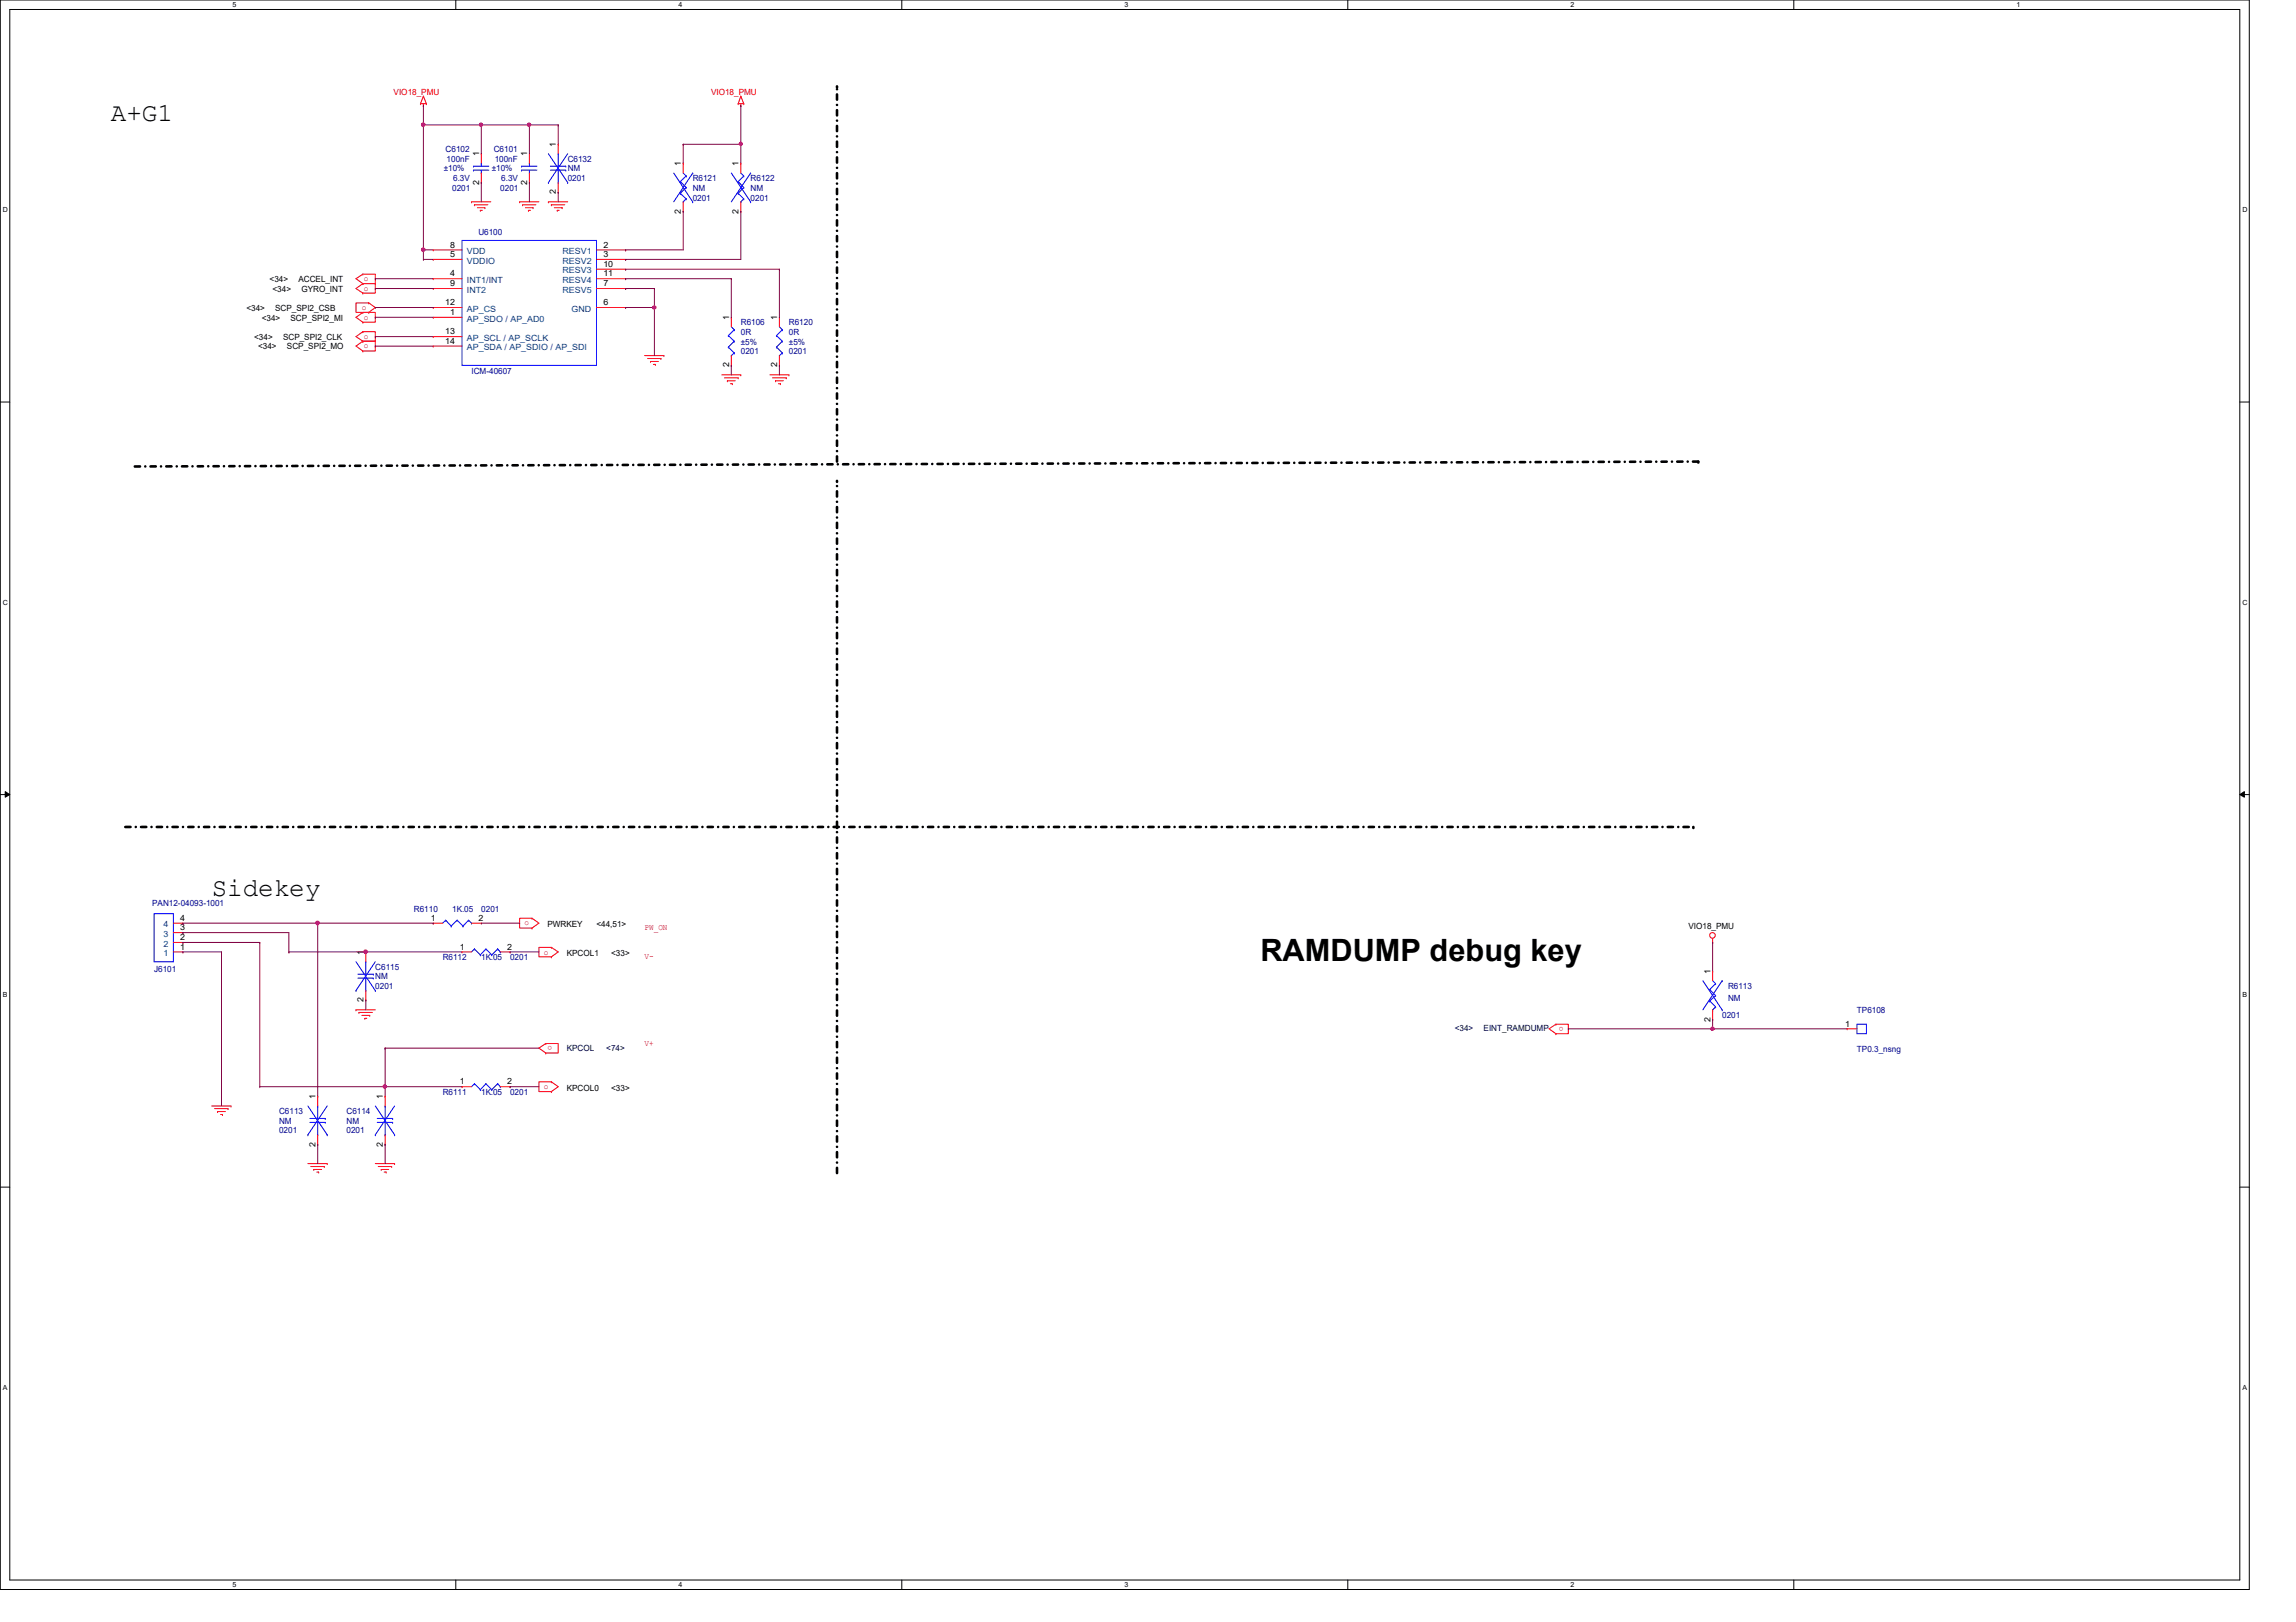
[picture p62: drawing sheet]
<svg xmlns="http://www.w3.org/2000/svg" width="297mm" height="210mm" viewBox="0 0 297 210" stroke-linecap="round" stroke-linejoin="round" font-family="sans-serif">
<defs><g id="words">
<text font-size="4" x="163.1" y="124.4">RAMDUMP debug key</text>
<g font-size="3.3">
<text x="14.3" y="15.7">A+G1</text>
<text x="27.4" y="115.9">Sidekey</text>
</g>
<g font-size="1.1" fill="#f00">
<text x="50.9" y="12.2">VIO18_PMU</text>
<text x="92" y="12.2">VIO18_PMU</text>
<text x="46.8" y="40.1">o</text>
<text x="47.1" y="36.4">o</text>
<text x="47.1" y="37.6">o</text>
<text x="47.1" y="41.4">o</text>
<text x="47.1" y="43.9">o</text>
<text x="47.1" y="45.1">o</text>
<text x="67.9" y="119.8">o</text>
<text x="70.4" y="123.5">o</text>
<text x="83.4" y="124.1">V-</text>
<text x="83.4" y="120.4">PW_ON</text>
<text x="71.5" y="135.3" transform="rotate(180 71.5 135.3)">o</text>
<text x="83.4" y="135.3">V+</text>
<text x="202.3" y="132.8" transform="rotate(180 202.3 132.8)">o</text>
<text x="70.4" y="140.9">o</text>
</g>
<g font-size="1.1" fill="#000080">
<text x="57.4" y="22.2">±10%</text>
<text x="57.7" y="19.7">C6102</text>
<text x="57.8" y="21">100nF</text>
<text x="58.6" y="23.5">6.3V</text>
<text x="63.6" y="22.2">±10%</text>
<text x="63.9" y="19.7">C6101</text>
<text x="64" y="21">100nF</text>
<text x="64.9" y="23.5">6.3V</text>
<text x="73.4" y="21">C6132</text>
<text x="73.4" y="22.2">NM</text>
<text x="73.4" y="23.5">0201</text>
<text x="89.6" y="23.5">R6121</text>
<text x="97.1" y="23.5">R6122</text>
<text x="58.5" y="24.7">0201</text>
<text x="64.7" y="24.7">0201</text>
<text x="89.6" y="24.7">NM</text>
<text x="89.6" y="26">0201</text>
<text x="97.1" y="24.7">NM</text>
<text x="97.1" y="26">0201</text>
<text x="61.9" y="30.4">U6100</text>
<text x="95.8" y="42.1">R6106</text>
<text x="95.8" y="43.3">0R</text>
<text x="95.8" y="44.6">±5%</text>
<text x="95.8" y="45.8">0201</text>
<text x="102.1" y="42.1">R6120</text>
<text x="102.1" y="43.3">0R</text>
<text x="102.1" y="44.6">±5%</text>
<text x="102.1" y="45.8">0201</text>
<text x="61" y="48.3">ICM-40607</text>
<text x="19.7" y="117.3">PAN12-04093-1001</text>
<text x="53.5" y="118">R6110</text>
<text x="58.5" y="118">1K.05</text>
<text x="62.3" y="118">0201</text>
<text x="19.9" y="125.7">J6101</text>
<text x="48.6" y="125.5">C6115</text>
<text x="57.3" y="124.2">R6112</text>
<text x="62.3" y="124.2">1K.05</text>
<text x="66" y="124.2">0201</text>
<text x="48.6" y="126.7">NM</text>
<text x="48.6" y="128">0201</text>
<text x="222.8" y="131.7">0201</text>
<text x="223.6" y="128">R6113</text>
<text x="223.6" y="129.5">NM</text>
<text x="240.2" y="131.1">TP6108</text>
<text x="240.2" y="136.2">TP0.3_nsng</text>
<text x="57.3" y="141.7">R6111</text>
<text x="62.3" y="141.7">1K.05</text>
<text x="66" y="141.7">0201</text>
<text x="36.1" y="144.2">C6113</text>
<text x="36.1" y="145.4">NM</text>
<text x="36.1" y="146.6">0201</text>
<text x="44.8" y="144.2">C6114</text>
<text x="44.8" y="145.4">NM</text>
<text x="44.8" y="146.6">0201</text>
</g>
<g font-size="1.1">
<text x="62" y="23.9" transform="rotate(-90 62 23.9)">2</text>
<text x="62" y="20.2" transform="rotate(-90 62 20.2)">1</text>
<text x="68.2" y="23.9" transform="rotate(-90 68.2 23.9)">2</text>
<text x="68.2" y="20.2" transform="rotate(-90 68.2 20.2)">1</text>
<text x="71.9" y="19" transform="rotate(-90 71.9 19)">1</text>
<text x="88.1" y="21.5" transform="rotate(-90 88.1 21.5)">1</text>
<text x="95.5" y="21.5" transform="rotate(-90 95.5 21.5)">1</text>
<text x="71.9" y="25.1" transform="rotate(-90 71.9 25.1)">2</text>
<text x="88.1" y="27.6" transform="rotate(-90 88.1 27.6)">2</text>
<text x="95.5" y="27.6" transform="rotate(-90 95.5 27.6)">2</text>
<text x="58.2" y="35.8">4</text>
<text x="58.2" y="33.3">5</text>
<text x="58.2" y="32">8</text>
<text x="78.1" y="32">2</text>
<text x="78.1" y="33.3">3</text>
<text x="78.1" y="34.5">10</text>
<text x="78.1" y="35.8">11</text>
<text x="31.9" y="40.3">&lt;34&gt;</text>
<text x="33.9" y="41.5">&lt;34&gt;</text>
<text x="34.9" y="36.5">&lt;34&gt;</text>
<text x="35.3" y="37.8">&lt;34&gt;</text>
<text x="35.6" y="40.3">SCP_SPI2_CSB</text>
<text x="37.6" y="41.5">SCP_SPI2_MI</text>
<text x="38.6" y="36.5">ACCEL_INT</text>
<text x="39" y="37.8">GYRO_INT</text>
<text x="57.6" y="39.5">12</text>
<text x="58.2" y="40.8">1</text>
<text x="58.2" y="37">9</text>
<text x="78.1" y="39.5">6</text>
<text x="78.1" y="37">7</text>
<text x="94.3" y="41.4" transform="rotate(-90 94.3 41.4)">1</text>
<text x="100.5" y="41.4" transform="rotate(-90 100.5 41.4)">1</text>
<text x="32.9" y="44">&lt;34&gt;</text>
<text x="33.4" y="45.2">&lt;34&gt;</text>
<text x="36.6" y="44">SCP_SPI2_CLK</text>
<text x="37.1" y="45.2">SCP_SPI2_MO</text>
<text x="57.6" y="43.3">13</text>
<text x="57.6" y="44.5">14</text>
<text x="94.3" y="47.5" transform="rotate(-90 94.3 47.5)">2</text>
<text x="100.5" y="47.5" transform="rotate(-90 100.5 47.5)">2</text>
<text x="23.3" y="119.2">4</text>
<text x="55.7" y="119.2">1</text>
<text x="61.9" y="119.2">2</text>
<text x="23.3" y="121.7">2</text>
<text x="23.3" y="120.4">3</text>
<text x="23.3" y="122.9">1</text>
<text x="47" y="123.6" transform="rotate(-90 47 123.6)">1</text>
<text x="59.5" y="122.9">1</text>
<text x="65.6" y="122.9">2</text>
<text x="70.8" y="120">PWRKEY</text>
<text x="73.3" y="123.7">KPCOL1</text>
<text x="77.2" y="120">&lt;44,51&gt;</text>
<text x="79.1" y="123.7">&lt;33&gt;</text>
<text x="218.4" y="120.3">VIO18_PMU</text>
<text x="47" y="129.7" transform="rotate(-90 47 129.7)">2</text>
<text x="221.3" y="126" transform="rotate(-90 221.3 126)">1</text>
<text x="221.3" y="132.2" transform="rotate(-90 221.3 132.2)">2</text>
<text x="238.7" y="132.8">1</text>
<text x="40.8" y="142.2" transform="rotate(-90 40.8 142.2)">1</text>
<text x="49.5" y="142.2" transform="rotate(-90 49.5 142.2)">1</text>
<text x="59.5" y="140.3">1</text>
<text x="65.6" y="140.3">2</text>
<text x="73.3" y="141.2">KPCOL0</text>
<text x="79.1" y="141.2">&lt;33&gt;</text>
<text x="40.8" y="148.4" transform="rotate(-90 40.8 148.4)">2</text>
<text x="49.5" y="148.4" transform="rotate(-90 49.5 148.4)">2</text>
</g>
<g font-size="1.1" fill="#004080">
<text x="60.4" y="34.1">VDDIO</text>
<text x="60.4" y="32.9">VDD</text>
<text x="72.8" y="32.9">RESV1</text>
<text x="72.8" y="34.1">RESV2</text>
<text x="72.8" y="35.4">RESV3</text>
<text x="60.4" y="41.6">AP_SDO / AP_AD0</text>
<text x="60.4" y="36.6">INT1/INT</text>
<text x="60.4" y="37.9">INT2</text>
<text x="60.4" y="40.3">AP_CS</text>
<text x="72.8" y="37.9">RESV5</text>
<text x="72.8" y="36.6">RESV4</text>
<text x="74" y="40.3">GND</text>
<text x="60.4" y="44.1">AP_SCL / AP_SCLK</text>
<text x="60.4" y="45.3">AP_SDA / AP_SDIO / AP_SDI</text>
<text x="21.2" y="122.5">2</text>
<text x="21.2" y="121.2">3</text>
<text x="21.2" y="120">4</text>
<text x="21.2" y="123.7">1</text>
</g>
<g font-size="1.1" fill="#000040">
<text x="73.3" y="136">KPCOL</text>
<text x="78.4" y="136">&lt;74&gt;</text>
<text x="188.2" y="133.5">&lt;34&gt;</text>
<text x="191.9" y="133.5">EINT_RAMDUMP</text>
</g>
<g font-size=".9">
<text x="30.1" y=".9">5</text>
<text x="87.8" y=".9">4</text>
<text x="145.5" y=".9">3</text>
<text x="203.2" y=".9">2</text>
<text x="260.9" y=".9">1</text>
<text x=".4" y="27.4">D</text>
<text x="290.1" y="27.4">D</text>
<text x=".4" y="78.2">C</text>
<text x="290.1" y="78.2">C</text>
<text x=".4" y="129">B</text>
<text x="290.1" y="129">B</text>
<text x=".4" y="179.8">A</text>
<text x="290.1" y="179.8">A</text>
<text x="30.1" y="205.4">5</text>
<text x="87.8" y="205.4">4</text>
<text x="145.5" y="205.4">3</text>
<text x="203.2" y="205.4">2</text>
</g>
</g></defs>
<path d="M0 0h291v205.7h-291zM1.3 1.2h288.5v203.3h-288.5z" fill="none" stroke="#000" stroke-width=".13"/>
<g fill="#fff">
<path d="M30.1 .1h.5v1h-.5z"/>
<path d="M30.1 204.6h.5v1h-.5z"/>
</g>
<path d="M59 0v1.2M59 204.5v1.2" fill="none" stroke="#000" stroke-width=".13"/>
<g fill="#fff">
<path d="M87.8 .1h.5v1h-.5z"/>
<path d="M87.8 204.6h.5v1h-.5z"/>
</g>
<path d="M116.7 0v1.2M116.7 204.5v1.2" fill="none" stroke="#000" stroke-width=".13"/>
<g fill="#fff">
<path d="M145.5 .1h.5v1h-.5z"/>
<path d="M145.5 204.6h.5v1h-.5z"/>
</g>
<path d="M174.4 0v1.2M174.4 204.5v1.2" fill="none" stroke="#000" stroke-width=".13"/>
<g fill="#fff">
<path d="M203.2 .1h.5v1h-.5z"/>
<path d="M203.2 204.6h.5v1h-.5z"/>
</g>
<path d="M232.1 0v1.2M232.1 204.5v1.2" fill="none" stroke="#000" stroke-width=".13"/>
<g fill="#fff">
<path d="M260.9 .1h.5v1h-.5z"/>
<path d="M.4 26.6h.6v1h-.6z"/>
<path d="M290.1 26.6h.6v1h-.6z"/>
<path d="M.4 77.4h.6v1h-.6z"/>
<path d="M290.1 77.4h.6v1h-.6z"/>
</g>
<path d="M0 52h1.3M289.8 52h1.2" fill="none" stroke="#000" stroke-width=".13"/>
<g fill="#fff">
<path d="M.4 128.2h.6v1h-.6z"/>
<path d="M290.1 128.2h.6v1h-.6z"/>
</g>
<path d="M0 102.8h1.3M.7 102.4l.6 .4-.6 .4zM289.8 102.8l.6-.4v.8zM289.8 102.8h1.2" fill="none" stroke="#000" stroke-width=".13"/>
<path d="M.7 102.4l.6 .4-.6 .4zM289.8 102.8l.6-.4v.8z" fill="#000"/>
<g fill="#fff">
<path d="M.4 179h.5v1h-.5z"/>
<path d="M290.1 179h.6v1h-.6z"/>
</g>
<path d="M0 153.6h1.3M289.8 153.6h1.2" fill="none" stroke="#000" stroke-width=".13"/>
<path d="M108.3 59.7v-48.5M17.4 60.4l202.3-.7M16.2 107h202.9M108.3 107v-44.8M108.3 151.8v-44.8" fill="none" stroke="#000" stroke-width=".34" stroke-dasharray=".7 .7 0 .7"/>
<g fill="#000" stroke-dasharray=".7 .7 0 .7">
<circle cx="108.3" cy="11.2" r=".17"/>
<circle cx="219.7" cy="59.7" r=".17"/>
<circle cx="108.3" cy="62.2" r=".17"/>
<circle cx="108.3" cy="107" r=".17"/>
<circle cx="219.1" cy="107" r=".17"/>
</g>
<g fill="none" stroke="#f00" stroke-width=".13">
<path d="M54.4 13.4h.1M54.4 13.4h.8M54.8 13.7h.1M54.8 12.4h.1M54.8 13.4v.3M54.8 12.4l.4 1M54.8 12.4l-.4 1M55.2 13.4h.1M62.3 19.9h.1M62.3 19.9v1.2M68.5 19.9h.1M68.5 19.9v1.2"/>
<path d="M72.2 18.7h.1M72.2 18.7v1.2M95.5 13.4h.1M95.5 13.4h.7M95.8 13.7h.1M95.8 12.4h.1M95.8 13.4v.3M95.8 12.4l.4 1M95.8 12.4l-.3 1M96.2 13.4h.1M46.9 35.5h.1M46.9 36.7h.1"/>
<path d="M46.9 35.5h1.7v1.2h-1.7M46.9 37.9h.1M46.9 36.7h1.7v1.2h-1.7M46.9 35.5l-.8 .6 .8 .6M46.9 36.7l-.8 .6 .8 .6M47.7 39.2h.1M47.7 39.2h-1.6v1.2h1.6M47.7 39.2l.9 .6-.9 .6M56 36.1h.1M56 33.6h.1M56 32.3h.1M56 37.3h.1"/>
<path d="M56 39.8h.1M56 32.3h3.8M56 33.6h3.8M56 36.1h3.8M56 39.8h3.8M56 37.3h3.8M61 26.1h.1M61 26.1h2.5M61.4 26.5h.1M61.4 26.5h1.7M61.8 26.9h.9M62.1 27.2h.1"/>
<path d="M62.1 27.2h.3M62.3 23.6h.1M62.3 22.4v1.2M62.7 26.9h.1M67.2 26.1h.1M67.2 26.1h2.5M67.6 26.5h.1M67.6 26.5h1.7M68 26.9h1M68.4 27.2h.1M68.4 27.2h.2M68.5 23.6h.1"/>
<path d="M68.5 22.4v1.2M69 26.9h.1M70.9 26.1h.1M70.9 26.1h2.5M71.3 26.5h.1M71.3 26.5h1.8M71.7 26.9h1M72.1 27.2h.1M72.1 27.2h.2M72.2 24.9h.1M72.2 23.6v1.3M72.7 26.9h.1"/>
<path d="M77.2 32.3h3.7M77.2 33.6h3.7M77.2 36.1h3.7M77.2 39.8h3.7M77.2 37.3h3.7M77.2 34.8h3.7M80.9 32.3h.1M80.9 33.6h.1M80.9 39.8h.1M80.9 37.3h.1M80.9 34.8h.1M80.9 36.1h.1"/>
<path d="M88.4 21.1h.1M88.4 27.3h.1M88.4 21.1v1.3M88.4 26.1v1.2M95.8 21.1h.1M95.8 27.3h.1M95.8 21.1v1.3M95.8 26.1v1.2M46.9 40.4h.1M46.9 41.7h.1M46.9 40.4h1.7v1.3h-1.7M46.9 42.9h.1"/>
<path d="M46.9 44.2h.1M46.9 42.9h1.7v1.3h-1.7M46.9 45.4h.1M46.9 44.2h1.7v1.2h-1.7M46.9 40.4l-.8 .7 .8 .6M46.9 42.9l-.8 .7 .8 .6M46.9 44.2l-.8 .6 .8 .6M47.7 40.4h.1M56 41.1h.1M56 43.6h.1M56 44.8h.1M56 41.1h3.8"/>
<path d="M56 43.6h3.8M56 44.8h3.8M83.4 46h2.5M83.8 46.4h1.7M84.2 46.8h.1M84.2 46.8h1M84.5 47.2h.3M84.8 47.2h.1M85.5 46.4h.1M85.9 46h.1M93.4 48.5h2.4M93.7 48.9h1.8"/>
<path d="M94.1 49.3h.1M94.1 49.3h1M94.5 49.7h.2M94.6 41.1h.1M94.6 47.3h.1M94.6 41.1v1.2M94.6 46v1.3M94.7 49.7h.1M95.5 48.9h.1M95.8 48.5h.1M99.6 48.5h2.5M99.9 48.9h1.8"/>
<path d="M100.3 49.3h.1M100.3 49.3h1M100.7 49.7h.3M100.8 41.1h.1M100.8 47.3h.1M100.8 41.1v1.2M100.8 46v1.3M101 49.7h.1M101.7 48.9h.1M102.1 48.5h.1M22.4 119.5h1.3M23.7 119.5h.1"/>
<path d="M56 119.5h.1M56 119.5h1.3M61 119.5h1.3M62.3 119.5h.1M68.8 118.8h.1M68.8 118.8h-1.6v1.3h1.6M68.8 118.8l.9 .7-.9 .6M22.4 123.2h1.3M22.4 122h1.3M22.4 120.7h1.3M23.7 122h.1M23.7 120.7h.1"/>
<path d="M23.7 123.2h.1M46.1 130.7h.1M46.1 130.7h2.5M46.4 131h.1M46.4 131h1.8M46.8 131.4h1M47.2 131.8h.1M47.2 131.8h.3M47.3 123.2h.1M47.3 129.4h.1M47.3 123.2v1.3M47.3 128.2v1.2"/>
<path d="M47.8 131.4h.1M59.8 123.2h.1M59.8 123.2h1.2M64.7 123.2h1.3M66 123.2h.1M68.8 120.1h.1M70.6 136.3h.1M70.6 135h.1M70.6 135h1.6v1.3h-1.6M70.6 135l-.9 .6 .9 .7M71.3 122.6h.1M71.3 123.8h.1"/>
<path d="M71.3 122.6h-1.6v1.2h1.6M71.3 140h.1M71.3 140h-1.6v1.3h1.6M71.3 122.6l.9 .6-.9 .6M71.3 140l.9 .6-.9 .7M201.3 133.8h.1M201.3 132.5h.1M201.3 132.5h1.6v1.3h-1.6M201.3 132.5l-.9 .6 .9 .7M221.6 122h.1M221.6 125.7h.1M221.6 131.9h.1"/>
<path d="M221.6 121.5v.5M221.6 125.7v1.2M221.6 130.7v1.2M239 133.1h.1M239 133.1h1.2M27.4 143.1h2.5M27.8 143.5h1.7M28.1 143.8h.1M28.1 143.8h1.1M28.5 144.2h.3M28.8 144.2h.1M29.5 143.5h.1"/>
<path d="M29.9 143.1h.1M39.8 150.6h2.5M40.2 151h1.7M40.6 151.3h.1M40.6 151.3h1M41 151.7h.2M41.1 141.9h.1M41.1 148.1h.1M41.1 141.9v1.2M41.1 146.9v1.2M41.2 151.7h.1M41.9 151h.1"/>
<path d="M42.3 150.6h.1M48.6 150.6h2.5M48.9 151h1.8M49.3 151.3h.1M49.3 151.3h1M49.7 151.7h.2M49.8 141.9h.1M49.8 148.1h.1M49.8 141.9v1.2M49.8 146.9v1.2M49.9 151.7h.1M50.7 151h.1"/>
<path d="M51.1 150.6h.1M59.8 140.6h.1M59.8 140.6h1.2M64.7 140.6h1.3M66 140.6h.1M71.3 141.3h.1"/>
<circle cx="221.5" cy="121" r=".37"/>
</g>
<g fill="none" stroke="#00f" stroke-width=".13">
<path d="M70.9 19.9l2.5 3.7M72.2 19.9h.1M72.2 19.9v1.6M73.4 19.9l-2.5 3.7M59.8 31.1h17.4v16.2h-17.4zM61.3 21.5h.1M61.3 22h.1M61.3 21.5h1.9M61.3 22h1.9M62.3 21.1h.1M62.3 22.4h.1M62.3 21.1v.4"/>
<path d="M62.3 22v.4M67.5 21.5h.1M67.5 22h.1M67.5 21.5h2M67.5 22h2M68.5 21.1h.1M68.5 22.4h.1M68.5 21.1v.4M68.5 22v.4M70.9 23.6h.1M71.2 21.5h2M71.2 22h2"/>
<path d="M72.2 23.6h.1M72.2 22v1.6M73.2 21.5h.1M73.2 22h.1M73.4 23.6h.1M87.2 22.4l2.4 3.7M88 23.5h.1M88 25h.1M88 23.5l.8 .8M88 25l.8 .7M88.4 26.1h.1M88.4 22.4l.4 .4"/>
<path d="M88.8 22.8h.1M88.8 24.3h.1M88.8 25.7h.1M88.8 22.8l-.8 .7M88.8 24.3l-.8 .7M88.8 25.7l-.4 .4M89.6 22.4h.1M89.6 26.1h.1M89.6 22.4l-2.4 3.7M94.6 22.4l2.5 3.7M95.5 23.5h.1M95.5 25h.1"/>
<path d="M95.5 23.5l.7 .8M95.5 25l.7 .7M95.8 26.1h.1M95.8 22.4l.4 .4M96.2 22.8h.1M96.2 24.3h.1M96.2 25.7h.1M96.2 22.8l-.7 .7M96.2 24.3l-.7 .7M96.2 25.7l-.4 .4M97.1 22.4h.1M97.1 26.1h.1"/>
<path d="M97.1 22.4l-2.5 3.7M94.2 43.4h.1M94.2 44.9h.1M94.2 43.4l.8 .8M94.2 44.9l.8 .8M94.6 46h.1M94.6 42.3l.4 .4M95 42.7h.1M95 44.2h.1M95 45.7h.1M95 42.7l-.8 .7M95 44.2l-.8 .7"/>
<path d="M95 45.7l-.4 .3M100.5 43.4h.1M100.5 44.9h.1M100.5 43.4l.7 .8M100.5 44.9l.7 .8M100.8 46h.1M100.8 42.3l.4 .4M101.2 42.7h.1M101.2 44.2h.1M101.2 45.7h.1M101.2 42.7l-.7 .7M101.2 44.2l-.7 .7"/>
<path d="M101.2 45.7l-.4 .3M19.9 118.2h2.5v6.3h-2.5zM57.7 119.1h.1M57.7 119.1l-.4 .4M57.7 119.1l.7 .7M58.4 119.8h.1M59.1 119.1h.1M59.1 119.1l.8 .7M59.1 119.1l-.7 .7M59.9 119.8h.1M60.6 119.1h.1M60.6 119.1l-.7 .7"/>
<path d="M60.6 119.1l.4 .4M61 119.5h.1M46.1 128.2h.1M46.1 124.5l2.5 3.7M46.3 126.1h2M46.3 126.6h2M47.3 124.5h.1M47.3 128.2h.1M47.3 124.5v1.6M47.3 126.6v1.6M48.3 126.1h.1M48.3 126.6h.1"/>
<path d="M48.6 128.2h.1M48.6 124.5l-2.5 3.7M61.4 122.8h.1M61.4 122.8l-.4 .4M61.4 122.8l.7 .8M62.1 123.6h.1M62.9 122.8h.1M62.9 122.8l-.8 .8M62.9 122.8l.7 .8M63.6 123.6h.1M64.4 122.8h.1M64.4 122.8l-.8 .8"/>
<path d="M64.4 122.8l.3 .4M64.7 123.2h.1M220.3 126.9l2.5 3.8M221.2 128.1h.1M221.2 129.5h.1M221.2 128.1l.8 .7M221.2 129.5l.8 .8M221.6 130.7h.1M221.6 126.9l.4 .4M222 127.3h.1M222 128.8h.1M222 130.3h.1"/>
<path d="M222 127.3l-.8 .8M222 128.8l-.8 .7M222 130.3l-.4 .4M222.8 126.9h.1M222.8 130.7h.1M222.8 126.9l-2.5 3.8M240.2 132.5h1.3v1.3h-1.3zM39.8 146.9h.1M39.8 143.1l2.5 3.8M40.1 144.7h2M40.1 145.2h2M41.1 143.1h.1"/>
<path d="M41.1 146.9h.1M41.1 143.1v1.6M41.1 145.2v1.7M42.1 144.7h.1M42.1 145.2h.1M42.3 146.9h.1M42.3 143.1l-2.5 3.8M48.6 146.9h.1M48.6 143.1l2.5 3.8M48.8 144.7h2M48.8 145.2h2M49.8 143.1h.1"/>
<path d="M49.8 146.9h.1M49.8 143.1v1.6M49.8 145.2v1.7M50.8 144.7h.1M50.8 145.2h.1M51.1 146.9h.1M51.1 143.1l-2.5 3.8M61.4 140.3h.1M61.4 140.3l-.4 .3M61.4 140.3l.7 .7M62.1 141h.1M62.9 140.3h.1"/>
<path d="M62.9 140.3l-.8 .7M62.9 140.3l.7 .7M63.6 141h.1M64.4 140.3h.1M64.4 140.3l-.8 .7M64.4 140.3l.3 .3M64.7 140.6h.1"/>
</g>
<path d="M202.9 133.1h.1M221.6 122h.1M221.6 131.9h.1M221.6 122v3.7M221.6 131.9v1.2h-18.7" fill="none" stroke="#800040" stroke-width=".13"/>
<path d="M221.4 133h.3l.1 .1-.1 .2h-.2h-.1z" fill-rule="evenodd" fill="#f0f"/>
<path d="M221.4 133h.3l.1 .1-.1 .2h-.2h-.1z" fill="none" stroke="#f0f" stroke-width=".13"/>
<path d="M23.7 119.5h.1M23.7 119.5h17.4M221.6 133.1h.1M221.6 133.1h17.4" fill="none" stroke="#800040" stroke-width=".13"/>
<path d="M40.9 119.3h.3l.1 .1-.1 .2-.1 .1-.2-.1z" fill-rule="evenodd" fill="#f0f"/>
<path d="M40.9 119.3h.3l.1 .1-.1 .2-.1 .1-.2-.1z" fill="none" stroke="#f0f" stroke-width=".13"/>
<g fill="none" stroke="#800040" stroke-width=".13">
<path d="M54.8 13.7h.1M54.8 13.7v2.5M95.8 13.7h.1M95.8 13.7v5M41.1 119.5h.1M41.1 119.5v22.4M41.1 119.5h14.9M56 119.5h.1M62.3 119.5h4.9M67.2 119.5h.1M23.7 120.7h.1M23.7 122h.1"/>
<path d="M23.7 123.2h.1M23.7 120.7h13.7v2.5M23.7 122h9.9M23.7 123.2h5M28.7 123.2h.1M28.7 123.2v19.9M33.6 122h.1M33.6 122v18.6M37.4 123.2h.1M41.1 148.1h.1M41.1 148.1v2.5"/>
</g>
<path d="M95.7 18.5h.3l.1 .1-.1 .2h-.2h-.1z" fill-rule="evenodd" fill="#f0f"/>
<path d="M95.7 18.5h.3l.1 .1-.1 .2h-.2h-.1z" fill="none" stroke="#f0f" stroke-width=".13"/>
<path d="M54.8 16.2h.1M54.8 16.2h7.5" fill="none" stroke="#800040" stroke-width=".13"/>
<path d="M62.1 16h.3v.1v.2l-.2 .1-.1-.1z" fill-rule="evenodd" fill="#f0f"/>
<path d="M62.1 16h.3v.1v.2l-.2 .1-.1-.1z" fill="none" stroke="#f0f" stroke-width=".13"/>
<path d="M54.8 16.2h.1M54.8 16.2v16.1" fill="none" stroke="#800040" stroke-width=".13"/>
<path d="M54.6 32.1h.3l.1 .2-.1 .2-.2 .1-.1-.1z" fill-rule="evenodd" fill="#f0f"/>
<path d="M54.6 32.1h.3l.1 .2-.1 .2-.2 .1-.1-.1z" fill="none" stroke="#f0f" stroke-width=".13"/>
<path d="M54.6 16h.3l.1 .1-.1 .2-.2 .1-.1-.1z" fill-rule="evenodd" fill="#f0f"/>
<path d="M54.6 16h.3l.1 .1-.1 .2-.2 .1-.1-.1z" fill="none" stroke="#f0f" stroke-width=".13"/>
<path d="M62.3 16.2h.1M62.3 16.2h6.2" fill="none" stroke="#800040" stroke-width=".13"/>
<path d="M68.3 16h.3l.1 .1-.1 .2-.2 .1-.1-.1z" fill-rule="evenodd" fill="#f0f"/>
<path d="M68.3 16h.3l.1 .1-.1 .2-.2 .1-.1-.1z" fill="none" stroke="#f0f" stroke-width=".13"/>
<g fill="none" stroke="#800040" stroke-width=".13">
<path d="M62.3 16.2h.1M62.3 16.2v3.7M68.5 16.2h.1M68.5 16.2h3.7M68.5 16.2v3.7M72.2 16.2h.1M72.2 16.2v2.5M88.4 18.7h.1M88.4 18.7v2.4M88.4 18.7h7.4M95.8 18.7h.1M95.8 18.7v2.4"/>
<path d="M48.6 36.1h.1M48.6 37.3h.1M48.6 36.1h7.4M48.6 37.3h7.4M54.8 32.3h.1M54.8 33.6h.1M54.8 32.3v1.3M54.8 32.3h1.2M54.8 33.6h1.2M62.3 23.6h.1M62.3 23.6v2.5M68.5 23.6h.1"/>
<path d="M68.5 23.6v2.5M72.2 24.9h.1M72.2 24.9v1.2M80.9 32.3h.1M80.9 33.6h.1M80.9 34.8h.1M80.9 36.1h.1M80.9 37.3h.1M80.9 34.8h19.9M80.9 36.1h13.7M80.9 37.3h3.8M84.7 37.3h.1"/>
<path d="M84.7 37.3v2.5M88.4 27.3h.1M88.4 27.3v5h-7.5M94.6 36.1h.1M94.6 36.1v5M95.8 27.3h.1M95.8 27.3v6.3h-14.9M100.8 34.8h.1M100.8 34.8v6.3"/>
</g>
<path d="M84.5 39.6h.3l.1 .2-.1 .1-.2 .1-.1-.1z" fill-rule="evenodd" fill="#f0f"/>
<path d="M84.5 39.6h.3l.1 .2-.1 .1-.2 .1-.1-.1z" fill="none" stroke="#f0f" stroke-width=".13"/>
<g fill="none" stroke="#800040" stroke-width=".13">
<path d="M48.6 39.8h.1M48.6 39.8h7.4M80.9 39.8h.1M80.9 39.8h3.8M84.7 39.8h.1M84.7 39.8v6.2M48.6 41.1h.1M48.6 43.6h.1M48.6 44.8h.1M48.6 41.1h7.4M48.6 43.6h7.4M48.6 44.8h7.4"/>
<path d="M94.6 47.3h.1M94.6 47.3v1.2M100.8 47.3h.1M100.8 47.3v1.2M37.4 123.2h.1M37.4 123.2h9.9"/>
</g>
<path d="M47.1 123h.4v.1v.2l-.2 .1-.2-.1z" fill-rule="evenodd" fill="#f0f"/>
<path d="M47.1 123h.4v.1v.2l-.2 .1-.2-.1z" fill="none" stroke="#f0f" stroke-width=".13"/>
<path d="M47.3 123.2h.1M47.3 129.4h.1M47.3 123.2h12.5M47.3 129.4v1.3M49.8 135.6h.1M49.8 135.6v5h-16.2M49.8 135.6h19.9M66 123.2h.1M66 123.2h3.7M33.6 140.6h.1" fill="none" stroke="#800040" stroke-width=".13"/>
<path d="M49.6 140.4h.3l.1 .2-.1 .2h-.1h-.2z" fill-rule="evenodd" fill="#f0f"/>
<path d="M49.6 140.4h.3l.1 .2-.1 .2h-.1h-.2z" fill="none" stroke="#f0f" stroke-width=".13"/>
<path d="M49.8 140.6h.1M49.8 148.1h.1M49.8 140.6h10M49.8 140.6v1.3M49.8 148.1v2.5M66 140.6h.1M66 140.6h3.7" fill="none" stroke="#800040" stroke-width=".13"/>
<path d="M221.4 133h.3l.1 .1-.1 .2h-.2h-.1z" fill-rule="evenodd" fill="#f0f"/>
<path d="M221.4 133h.3l.1 .1-.1 .2h-.2h-.1z" fill="none" stroke="#f0f" stroke-width=".13"/>
<path d="M40.9 119.3h.3l.1 .1-.1 .2-.1 .1-.2-.1z" fill-rule="evenodd" fill="#f0f"/>
<path d="M40.9 119.3h.3l.1 .1-.1 .2-.1 .1-.2-.1z" fill="none" stroke="#f0f" stroke-width=".13"/>
<path d="M95.7 18.5h.3l.1 .1-.1 .2h-.2h-.1z" fill-rule="evenodd" fill="#f0f"/>
<path d="M95.7 18.5h.3l.1 .1-.1 .2h-.2h-.1z" fill="none" stroke="#f0f" stroke-width=".13"/>
<path d="M62.1 16h.3v.1v.2l-.2 .1-.1-.1z" fill-rule="evenodd" fill="#f0f"/>
<path d="M62.1 16h.3v.1v.2l-.2 .1-.1-.1z" fill="none" stroke="#f0f" stroke-width=".13"/>
<path d="M54.6 32.1h.3l.1 .2-.1 .2-.2 .1-.1-.1z" fill-rule="evenodd" fill="#f0f"/>
<path d="M54.6 32.1h.3l.1 .2-.1 .2-.2 .1-.1-.1z" fill="none" stroke="#f0f" stroke-width=".13"/>
<path d="M54.6 16h.3l.1 .1-.1 .2-.2 .1-.1-.1z" fill-rule="evenodd" fill="#f0f"/>
<path d="M54.6 16h.3l.1 .1-.1 .2-.2 .1-.1-.1z" fill="none" stroke="#f0f" stroke-width=".13"/>
<path d="M68.3 16h.3l.1 .1-.1 .2-.2 .1-.1-.1z" fill-rule="evenodd" fill="#f0f"/>
<path d="M68.3 16h.3l.1 .1-.1 .2-.2 .1-.1-.1z" fill="none" stroke="#f0f" stroke-width=".13"/>
<path d="M84.5 39.6h.3l.1 .2-.1 .1-.2 .1-.1-.1z" fill-rule="evenodd" fill="#f0f"/>
<path d="M84.5 39.6h.3l.1 .2-.1 .1-.2 .1-.1-.1z" fill="none" stroke="#f0f" stroke-width=".13"/>
<path d="M47.1 123h.4v.1v.2l-.2 .1-.2-.1z" fill-rule="evenodd" fill="#f0f"/>
<path d="M47.1 123h.4v.1v.2l-.2 .1-.2-.1z" fill="none" stroke="#f0f" stroke-width=".13"/>
<path d="M49.6 140.4h.3l.1 .2-.1 .2h-.1h-.2z" fill-rule="evenodd" fill="#f0f"/>
<path d="M49.6 140.4h.3l.1 .2-.1 .2h-.1h-.2z" fill="none" stroke="#f0f" stroke-width=".13"/>
<use href="#words"/>
</svg>
